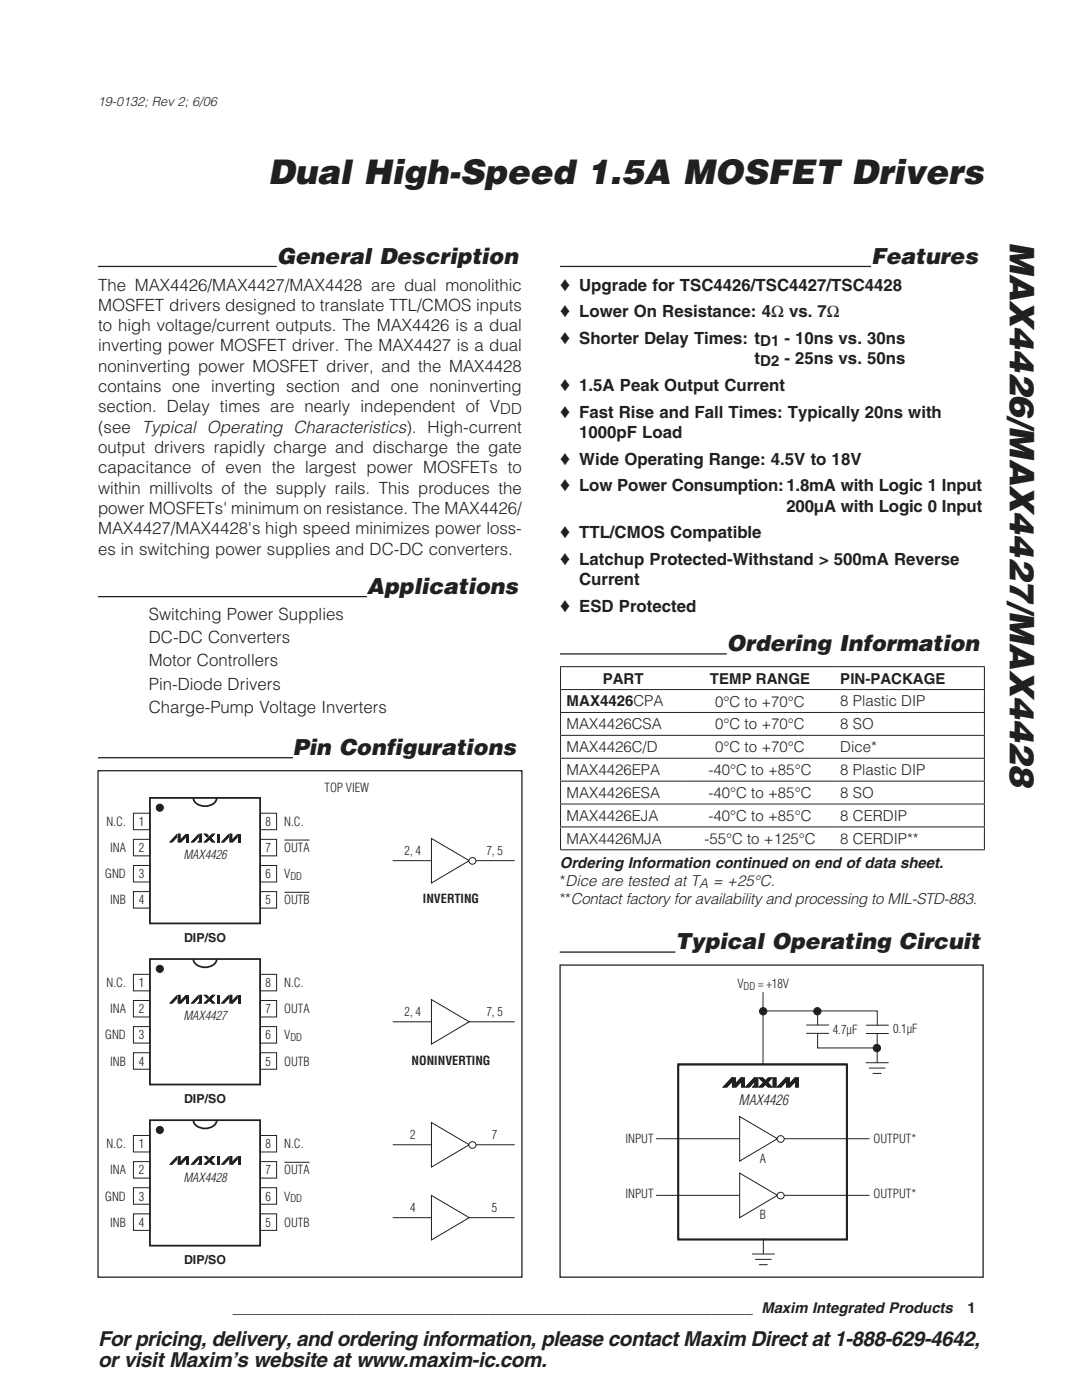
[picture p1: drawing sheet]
<svg xmlns="http://www.w3.org/2000/svg" width="216mm" height="279mm" viewBox="0 0 216 279" stroke-linecap="round" stroke-linejoin="round" font-family="sans-serif">
<defs><g id="words">
<g font-size="6.8" fill="#231f20">
<text x="53.5" y="36.8">Dual High-Speed 1.5A MOSFET Drivers</text>
<text x="201.5" y="48.2" transform="rotate(90 201.5 48.2)">MAX4426/MAX4427/MAX4428</text>
</g>
<g font-size="4.4" fill="#231f20">
<text x="55.2" y="52.7">General Description</text>
<text x="173.8" y="52.7">Features</text>
<text x="73.2" y="118.5">Applications</text>
<text x="145" y="130">Ordering Information</text>
<text x="58.5" y="150.7">Pin Configurations</text>
<text x="134.7" y="189.5">Typical Operating Circuit</text>
</g>
<g font-size="4.1" fill="#231f20">
<text x="19.6" y="268.7">For pricing, delivery, and ordering information, please contact Maxim Direct at 1-888-629-4642,</text>
<text x="19.6" y="272.9">or visit Maxim’s website at www.maxim-ic.com.</text>
</g>
<g font-size="3.4" fill="#231f20">
<text x="19.6" y="58">The MAX4426/MAX4427/MAX4428 are dual monolithic</text>
<text x="111.8" y="58">S Upgrade for TSC4426/TSC4427/TSC4428</text>
<text x="19.6" y="62">MOSFET drivers designed to translate TTL/CMOS inputs</text>
<text x="111.8" y="63.3">S Lower On Resistance: 4Ω vs. 7Ω</text>
<text x="19.6" y="66.1">to high voltage/current outputs. The MAX4426 is a dual</text>
<text x="19.6" y="70.1">inverting power MOSFET driver. The MAX4427 is a dual</text>
<text x="111.8" y="68.6">S Shorter Delay Times: tD1 - 10ns vs. 30ns</text>
<text x="19.6" y="74.2">noninverting power MOSFET driver, and the MAX4428</text>
<text x="150.6" y="72.7">tD2 - 25ns vs. 50ns</text>
<text x="19.6" y="78.3">contains one inverting section and one noninverting</text>
<text x="19.6" y="82.3">section. Delay times are nearly independent of VDD</text>
<text x="111.8" y="78">S 1.5A Peak Output Current</text>
<text x="111.8" y="83.3">S Fast Rise and Fall Times: Typically 20ns with</text>
<text x="19.6" y="86.4">(see Typical Operating Characteristics). High-current</text>
<text x="115.6" y="87.4">1000pF Load</text>
<text x="19.6" y="90.4">output drivers rapidly charge and discharge the gate</text>
<text x="19.6" y="94.5">capacitance of even the largest power MOSFETs to</text>
<text x="111.8" y="92.7">S Wide Operating Range: 4.5V to 18V</text>
<text x="19.6" y="98.5">within millivolts of the supply rails. This produces the</text>
<text x="111.8" y="98.1">S Low Power Consumption:1.8mA with Logic 1 Input</text>
<text x="19.6" y="102.6">power MOSFETs' minimum on resistance. The MAX4426/</text>
<text x="19.6" y="106.7">MAX4427/MAX4428's high speed minimizes power loss-</text>
<text x="111.8" y="107.4">S TTL/CMOS Compatible</text>
<text x="156.9" y="102.1">200µA with Logic 0 Input</text>
<text x="19.6" y="110.7">es in switching power supplies and DC-DC converters.</text>
<text x="111.8" y="112.8">S Latchup Protected-Withstand &gt; 500mA Reverse</text>
<text x="115.6" y="116.8">Current</text>
<text x="29.7" y="123.7">Switching Power Supplies</text>
<text x="111.8" y="122.1">S ESD Protected</text>
<text x="29.7" y="128.3">DC-DC Converters</text>
<text x="29.7" y="133">Motor Controllers</text>
<text x="29.7" y="137.6">Pin-Diode Drivers</text>
<text x="29.7" y="142.3">Charge-Pump Voltage Inverters</text>
</g>
<g font-size="3" fill="#231f20">
<text x="120.3" y="136.4">PART</text>
<text x="141.7" y="136.4">TEMP RANGE</text>
<text x="167.7" y="136.4">PIN-PACKAGE</text>
<text x="113.1" y="141">MAX4426CPA</text>
<text x="142.7" y="141">0NC to +70NC</text>
<text x="167.7" y="141">8 Plastic DIP</text>
<text x="113.1" y="145.6">MAX4426CSA</text>
<text x="142.7" y="145.6">0NC to +70NC</text>
<text x="167.7" y="145.6">8 SO</text>
<text x="113.1" y="150.1">MAX4426C/D</text>
<text x="113.1" y="154.7">MAX4426EPA</text>
<text x="141.4" y="154.7">-40NC to +85NC</text>
<text x="142.7" y="150.1">0NC to +70NC</text>
<text x="167.7" y="150.1">Dice*</text>
<text x="167.7" y="154.7">8 Plastic DIP</text>
<text x="113.1" y="159.3">MAX4426ESA</text>
<text x="141.4" y="159.3">-40NC to +85NC</text>
<text x="167.7" y="159.3">8 SO</text>
<text x="113.1" y="163.8">MAX4426EJA</text>
<text x="141.4" y="163.9">-40NC to +85NC</text>
<text x="167.7" y="163.8">8 CERDIP</text>
<text x="111.7" y="173.3">Ordering Information continued on end of data sheet.</text>
<text x="113.1" y="168.4">MAX4426MJA</text>
<text x="140.6" y="168.4">-55NC to +125NC</text>
<text x="167.7" y="168.4">8 CERDIP**</text>
<text x="111.7" y="176.9">*Dice are tested at T</text>
<text x="111.7" y="180.5">**Contact factory for availability and processing to MIL-STD-883.</text>
<text x="46.5" y="262.1">_______________________________________________________________ Maxim Integrated Products</text>
<text x="193.1" y="262.1">1</text>
</g>
<text font-size="2.8" fill="#231f20" x="147.4" y="220.5">MAX4426</text>
<text font-size="2.6" fill="#231f20" x="139.5" y="177.2">A = +25°C.</text>
<g font-size="2.5" fill="#231f20">
<text x="19.5" y="21.2">19-0132; Rev 2; 6/06</text>
<text x="64.8" y="158">TOP VIEW</text>
<text x="21.3" y="164.8">N.C.</text>
<text x="27.7" y="164.8">1</text>
<text x="53" y="164.8">8</text>
<text x="56.7" y="164.8">N.C.</text>
<text x="22" y="170.1">INA</text>
<text x="27.7" y="170.1">2</text>
<text x="36.6" y="171.5">MAX4426</text>
<text x="53" y="170.1">7</text>
<text x="56.7" y="170.1">OUTA</text>
<text x="80.7" y="170.7">2, 4</text>
<text x="97.1" y="170.7">7, 5</text>
<text x="21" y="175.3">GND</text>
<text x="27.7" y="175.3">3</text>
<text x="53" y="175.3">6</text>
<text x="56.7" y="175.3">V</text>
<text x="22" y="180.5">INB</text>
<text x="27.7" y="180.5">4</text>
<text x="53" y="180.5">5</text>
<text x="56.7" y="180.5">OUTB</text>
<text x="84.4" y="180.3">INVERTING</text>
<text x="36.7" y="188">DIP/SO</text>
<text x="21.3" y="197">N.C.</text>
<text x="27.7" y="197">1</text>
<text x="53" y="197">8</text>
<text x="56.7" y="197">N.C.</text>
<text x="147.1" y="197.2">V</text>
<text x="151.3" y="197.2">= +18V</text>
<text x="22" y="202.2">INA</text>
<text x="27.7" y="202.2">2</text>
<text x="36.6" y="203.6">MAX4427</text>
<text x="53" y="202.2">7</text>
<text x="56.7" y="202.2">OUTA</text>
<text x="80.7" y="202.8">2, 4</text>
<text x="97.1" y="202.8">7, 5</text>
<text x="21" y="207.4">GND</text>
<text x="27.7" y="207.4">3</text>
<text x="53" y="207.4">6</text>
<text x="56.7" y="207.4">V</text>
<text x="166.2" y="206.3">4.7µF</text>
<text x="178.2" y="206.2">0.1µF</text>
<text x="22" y="212.6">INB</text>
<text x="27.7" y="212.6">4</text>
<text x="53" y="212.6">5</text>
<text x="56.7" y="212.6">OUTB</text>
<text x="82.1" y="212.5">NONINVERTING</text>
<text x="36.7" y="220.2">DIP/SO</text>
<text x="81.8" y="227.4">2</text>
<text x="98.2" y="227.4">7</text>
<text x="21.3" y="229.2">N.C.</text>
<text x="27.7" y="229.2">1</text>
<text x="53" y="229.2">8</text>
<text x="56.7" y="229.2">N.C.</text>
<text x="124.8" y="228.2">INPUT</text>
<text x="151.6" y="232">A</text>
<text x="174.3" y="228.2">OUTPUT*</text>
<text x="21" y="239.6">GND</text>
<text x="22" y="234.4">INA</text>
<text x="27.7" y="234.4">2</text>
<text x="27.7" y="239.6">3</text>
<text x="36.6" y="235.8">MAX4428</text>
<text x="53" y="234.4">7</text>
<text x="53" y="239.6">6</text>
<text x="56.7" y="234.4">OUTA</text>
<text x="56.7" y="239.6">V</text>
<text x="124.8" y="239.1">INPUT</text>
<text x="174.3" y="239.1">OUTPUT*</text>
<text x="22" y="244.8">INB</text>
<text x="27.7" y="244.8">4</text>
<text x="53" y="244.8">5</text>
<text x="56.7" y="244.8">OUTB</text>
<text x="81.8" y="241.9">4</text>
<text x="98.2" y="241.9">5</text>
<text x="151.6" y="243.2">B</text>
<text x="36.7" y="252.3">DIP/SO</text>
</g>
<g font-size="2.1" fill="#231f20">
<text x="57.9" y="175.6">DD</text>
<text x="148.4" y="197.5">DD</text>
<text x="57.9" y="207.8">DD</text>
<text x="57.9" y="239.9">DD</text>
</g>
</g></defs>
<path d="M19.6 53.2h35.6M111.8 53.2h62M19.6 119.1h53.6M111.8 130.5h33.2M19.6 151.2h38.9M111.7 190h23" fill="none" stroke="#231f20" stroke-width=".26"/>
<path d="M26.6 162.3h3.3v3.3h-3.3zM26.6 167.5h3.3v3.3h-3.3zM26.6 172.7h3.3v3.3h-3.3zM26.6 177.9h3.3v3.3h-3.3zM51.9 162.3h3.3v3.3h-3.3zM51.9 167.5h3.3v3.3h-3.3zM51.9 172.7h3.3v3.3h-3.3zM51.9 177.9h3.3v3.3h-3.3zM56.8 167.6h5M56.8 178.1h5M78.4 171.8h24.3M56.8 232h5" fill="none" stroke="#231f20" stroke-width=".2"/>
<path d="M29.9 159.2h22v25.1h-22z" fill="none" stroke="#231f20" stroke-width=".35"/>
<path d="M86.1 167.3l7.5 4.5-7.5 4.4z" fill="#fff"/>
<path d="M86.1 167.3l7.5 4.5-7.5 4.4z" fill="none" stroke="#231f20" stroke-width=".2"/>
<circle cx="94.2" cy="171.8" r=".69" fill="#fff"/>
<circle cx="94.2" cy="171.8" r=".69" fill="none" stroke="#231f20" stroke-width=".2"/>
<path d="M38.6 159.2a2.44 2.44 0 0 0 3.5 1.5 1.65 1.65 0 0 0 1.1-1.5" fill="none" stroke="#231f20" stroke-width=".35"/>
<circle cx="31.9" cy="161.2" r=".71" fill="#231f20"/>
<g fill="none" stroke="#231f20" stroke-width=".2">
<path d="M26.6 194.5h3.3v3.2h-3.3zM26.6 199.7h3.3v3.3h-3.3zM51.9 194.5h3.3v3.2h-3.3zM51.9 199.7h3.3v3.3h-3.3zM26.6 204.9h3.3v3.3h-3.3zM26.6 210.1h3.3v3.3h-3.3zM51.9 204.9h3.3v3.3h-3.3zM51.9 210.1h3.3v3.3h-3.3zM78.4 203.9h24.3"/>
<circle cx="31.9" cy="161.2" r=".71"/>
</g>
<path d="M86.1 199.5l7.5 4.4-7.5 4.5z" fill="#fff"/>
<path d="M86.1 199.5l7.5 4.4-7.5 4.5z" fill="none" stroke="#231f20" stroke-width=".2"/>
<path d="M38.6 191.4a2.44 2.44 0 0 0 3.5 1.4 1.65 1.65 0 0 0 1.1-1.4" fill="none" stroke="#231f20" stroke-width=".35"/>
<circle cx="31.9" cy="193.4" r=".71" fill="#231f20"/>
<g fill="none" stroke="#231f20" stroke-width=".2">
<path d="M26.6 226.6h3.3v3.3h-3.3zM26.6 231.8h3.3v3.3h-3.3zM26.6 237h3.3v3.3h-3.3zM51.9 226.6h3.3v3.3h-3.3zM51.9 231.8h3.3v3.3h-3.3zM51.9 237h3.3v3.3h-3.3zM78.4 228.5h24.3M26.6 242.3h3.3v3.2h-3.3zM51.9 242.3h3.3v3.2h-3.3z"/>
<circle cx="31.9" cy="193.4" r=".71"/>
</g>
<path d="M86.1 224l7.5 4.5-7.5 4.4z" fill="#fff"/>
<path d="M86.1 224l7.5 4.5-7.5 4.4z" fill="none" stroke="#231f20" stroke-width=".2"/>
<circle cx="94.2" cy="228.5" r=".69" fill="#fff"/>
<g fill="none" stroke="#231f20" stroke-width=".2">
<path d="M78.4 243h24.3"/>
<circle cx="94.2" cy="228.5" r=".69"/>
</g>
<path d="M86.1 238.6l7.5 4.4-7.5 4.5z" fill="#fff"/>
<path d="M86.1 238.6l7.5 4.4-7.5 4.5z" fill="none" stroke="#231f20" stroke-width=".2"/>
<path d="M38.6 223.6a2.44 2.44 0 0 0 3.5 1.4 1.65 1.65 0 0 0 1.1-1.4" fill="none" stroke="#231f20" stroke-width=".35"/>
<circle cx="31.9" cy="225.5" r=".71" fill="#231f20"/>
<circle cx="31.9" cy="225.5" r=".71" fill="none" stroke="#231f20" stroke-width=".2"/>
<g fill="#231f20">
<path d="M35.3 166.4v.7l-.9 1h-.7z"/>
<path d="M35.5 166.4h.5v1.1l1.1-1.1v.7l-.9 1h-.7z"/>
<path d="M37.2 166.4h.6v1.7h-.6z"/>
<path d="M39.6 166.4v.7l-.9 1h-.7z"/>
<path d="M39.8 166.4h.5v1.7h-.9l.4-.4z"/>
<path d="M42.3 166.4h.7l-.8 .9 .8 .8h-.7l-.5-.5-.6 .5h-.6z"/>
<path d="M40.6 166.4h.6l.5 .4-.4 .4z"/>
<path d="M43.2 166.4h.6v1.7h-.6z"/>
<path d="M45.7 166.4v.7l-1 1h-.6z"/>
<path d="M45.8 166.4h.5v1.1l1.1-1.1v.7l-.9 1h-.7z"/>
<path d="M47.5 166.4h.6v1.7h-.6z"/>
</g>
<path d="M29.9 191.4h22v25h-22z" fill="none" stroke="#231f20" stroke-width=".35"/>
<g fill="#231f20">
<path d="M35.3 198.5v.8l-.9 1h-.7z"/>
<path d="M35.5 198.5h.5v1.2l1.1-1.2v.8l-.9 1h-.7z"/>
<path d="M37.2 198.5h.6v1.8h-.6z"/>
<path d="M39.6 198.5v.8l-.9 1h-.7z"/>
<path d="M39.8 198.5h.5v1.8h-.9l.4-.5z"/>
<path d="M42.3 198.5h.7l-.8 .9 .8 .9h-.7l-.5-.6-.6 .6h-.6z"/>
<path d="M40.6 198.5h.6l.5 .5-.4 .3z"/>
<path d="M43.2 198.5h.6v1.8h-.6z"/>
<path d="M45.7 198.5v.8l-1 1h-.6z"/>
<path d="M45.8 198.5h.5v1.2l1.1-1.2v.8l-.9 1h-.7z"/>
<path d="M47.5 198.5h.6v1.8h-.6z"/>
</g>
<path d="M29.9 223.6h22v25h-22z" fill="none" stroke="#231f20" stroke-width=".35"/>
<g fill="#231f20">
<path d="M35.3 230.7v.7l-.9 1h-.7z"/>
<path d="M35.5 230.7h.5v1.2l1.1-1.2v.7l-.9 1h-.7z"/>
<path d="M37.2 230.7h.6v1.7h-.6z"/>
<path d="M39.6 230.7v.7l-.9 1h-.7z"/>
<path d="M39.8 230.7h.5v1.7h-.9l.4-.4z"/>
<path d="M42.3 230.7h.7l-.8 .9 .8 .8h-.7l-.5-.5-.6 .5h-.6z"/>
<path d="M40.6 230.7h.6l.5 .4-.4 .4z"/>
<path d="M43.2 230.7h.6v1.7h-.6z"/>
<path d="M45.7 230.7v.7l-1 1h-.6z"/>
<path d="M45.8 230.7h.5v1.2l1.1-1.2v.7l-.9 1h-.7z"/>
<path d="M47.5 230.7h.6v1.7h-.6z"/>
</g>
<path d="M19.6 153.8h84.5v101.1h-84.5z" fill="none" stroke="#231f20" stroke-width=".25"/>
<path d="M135.4 212.4h33.5M135.4 247.4h33.5" fill="none" stroke="#231f20" stroke-width=".2"/>
<path d="M135.3 212.4h33.7v35h-33.7z" fill="none" stroke="#231f20" stroke-width=".42"/>
<path d="M146 215.1v.8l-1 1h-.7z" fill="#231f20"/>
<path d="M146 215.1v.8l-1 1h-.7z" fill="none" stroke="#231f20" stroke-width=".2"/>
<path d="M146 215.1v.8l-1 1h-.7z" fill="#231f20"/>
<path d="M146 215.1v.8l-1 1h-.7z" fill="none" stroke="#231f20" stroke-width=".2"/>
<path d="M146.2 215.1h.5v1.2l1.1-1.2v.8l-.9 1h-.7z" fill="#231f20"/>
<path d="M146.2 215.1h.5v1.2l1.1-1.2v.8l-.9 1h-.7z" fill="none" stroke="#231f20" stroke-width=".2"/>
<path d="M146.2 215.1h.5v1.2l1.1-1.2v.8l-.9 1h-.7z" fill="#231f20"/>
<path d="M146.2 215.1h.5v1.2l1.1-1.2v.8l-.9 1h-.7z" fill="none" stroke="#231f20" stroke-width=".2"/>
<path d="M148 215.1h.5v1.8h-.5z" fill="#231f20" stroke="#231f20" stroke-width=".2"/>
<path d="M150.5 215.1v.8l-1 1h-.7z" fill="#231f20"/>
<path d="M150.5 215.1v.8l-1 1h-.7z" fill="none" stroke="#231f20" stroke-width=".2"/>
<path d="M150.5 215.1v.8l-1 1h-.7z" fill="#231f20"/>
<path d="M150.5 215.1v.8l-1 1h-.7z" fill="none" stroke="#231f20" stroke-width=".2"/>
<path d="M150.6 215.1h.6v1.8h-1l.4-.4z" fill="#231f20"/>
<path d="M150.6 215.1h.6v1.8h-1l.4-.4z" fill="none" stroke="#231f20" stroke-width=".2"/>
<path d="M150.6 215.1h.6v1.8h-1l.4-.4z" fill="#231f20"/>
<path d="M150.6 215.1h.6v1.8h-1l.4-.4z" fill="none" stroke="#231f20" stroke-width=".2"/>
<path d="M153.3 215.1h.7l-.8 .9 .8 .9h-.7l-.6-.5-.5 .5h-.7z" fill="#231f20"/>
<path d="M153.3 215.1h.7l-.8 .9 .8 .9h-.7l-.6-.5-.5 .5h-.7z" fill="none" stroke="#231f20" stroke-width=".2"/>
<path d="M153.3 215.1h.7l-.8 .9 .8 .9h-.7l-.6-.5-.5 .5h-.7z" fill="#231f20"/>
<path d="M153.3 215.1h.7l-.8 .9 .8 .9h-.7l-.6-.5-.5 .5h-.7z" fill="none" stroke="#231f20" stroke-width=".2"/>
<path d="M151.5 215.1h.7l.4 .5-.3 .3z" fill="#231f20"/>
<path d="M151.5 215.1h.7l.4 .5-.3 .3z" fill="none" stroke="#231f20" stroke-width=".2"/>
<path d="M151.5 215.1h.7l.4 .5-.3 .3z" fill="#231f20"/>
<path d="M151.5 215.1h.7l.4 .5-.3 .3z" fill="none" stroke="#231f20" stroke-width=".2"/>
<path d="M154.3 215.1h.5v1.8h-.5z" fill="#231f20" stroke="#231f20" stroke-width=".2"/>
<path d="M156.8 215.1v.8l-1 1h-.7z" fill="#231f20"/>
<path d="M156.8 215.1v.8l-1 1h-.7z" fill="none" stroke="#231f20" stroke-width=".2"/>
<path d="M156.8 215.1v.8l-1 1h-.7z" fill="#231f20"/>
<path d="M156.8 215.1v.8l-1 1h-.7z" fill="none" stroke="#231f20" stroke-width=".2"/>
<path d="M156.9 215.1h.6v1.2l1.1-1.2v.8l-1 1h-.7z" fill="#231f20"/>
<path d="M156.9 215.1h.6v1.2l1.1-1.2v.8l-1 1h-.7z" fill="none" stroke="#231f20" stroke-width=".2"/>
<path d="M156.9 215.1h.6v1.2l1.1-1.2v.8l-1 1h-.7z" fill="#231f20"/>
<path d="M156.9 215.1h.6v1.2l1.1-1.2v.8l-1 1h-.7zM130.9 227.3h42.6" fill="none" stroke="#231f20" stroke-width=".2"/>
<path d="M158.8 215.1h.5v1.8h-.5z" fill="#231f20" stroke="#231f20" stroke-width=".2"/>
<path d="M147.6 222.8l7.5 4.5-7.5 4.4z" fill="#fff"/>
<path d="M147.6 222.8l7.5 4.5-7.5 4.4z" fill="none" stroke="#231f20" stroke-width=".2"/>
<circle cx="155.7" cy="227.3" r=".69" fill="#fff"/>
<g fill="none" stroke="#231f20" stroke-width=".2">
<path d="M130.9 238.6h42.6"/>
<circle cx="155.7" cy="227.3" r=".69"/>
</g>
<path d="M147.6 234.1l7.5 4.5-7.5 4.4z" fill="#fff"/>
<path d="M147.6 234.1l7.5 4.5-7.5 4.4z" fill="none" stroke="#231f20" stroke-width=".2"/>
<circle cx="155.7" cy="238.6" r=".69" fill="#fff"/>
<g fill="none" stroke="#231f20" stroke-width=".2">
<path d="M172.8 212.1h4.5M173.4 213.2h3.2M174.2 214.2h1.6M175 206.3v5.8M150.1 250.3h4.5M150.7 251.3h3.2M151.5 252.4h1.6M152.3 247.2v3.1"/>
<circle cx="155.7" cy="238.6" r=".69"/>
</g>
<circle cx="152.3" cy="201.8" r=".73" fill="#231f20"/>
<circle cx="152.3" cy="201.8" r=".73" fill="none" stroke="#231f20" stroke-width=".2"/>
<circle cx="163.1" cy="201.8" r=".73" fill="#231f20"/>
<circle cx="163.1" cy="201.8" r=".73" fill="none" stroke="#231f20" stroke-width=".2"/>
<circle cx="175" cy="209.2" r=".73" fill="#231f20"/>
<g fill="none" stroke="#231f20" stroke-width=".2">
<path d="M111.8 133.1h84.7M111.8 137.6h84.7M111.8 133.1v4.4M111.8 137.7v4.4M196.4 133.1v4.4M196.4 137.7v4.4M111.8 142.2h84.7M111.8 146.8h84.7M111.8 151.3h84.7M111.8 155.9h84.7M111.8 142.3v4.4M111.8 146.8v4.4"/>
<path d="M111.8 151.4v4.4M111.8 156v4.4M196.4 142.3v4.4M196.4 146.8v4.4M196.4 151.4v4.4M196.4 156v4.4M111.8 160.5h84.7M111.8 165h84.7M111.8 169.6h84.7M111.8 160.5v4.4M111.8 165.1v4.4M196.4 160.5v4.4"/>
<path d="M196.4 165.1v4.4M152.3 198v14.4M152.3 201.8h22.7v2.8M160.9 204.6h4.5M160.9 206.2h4.5M163.1 206.2v2.9h11.9M163.1 201.7v2.9M172.8 204.6h4.5M172.8 206.3h4.5"/>
<circle cx="175" cy="209.2" r=".73"/>
</g>
<path d="M111.8 192.6h84.4v62.3h-84.4z" fill="none" stroke="#231f20" stroke-width=".25"/>
<use href="#words"/>
</svg>
